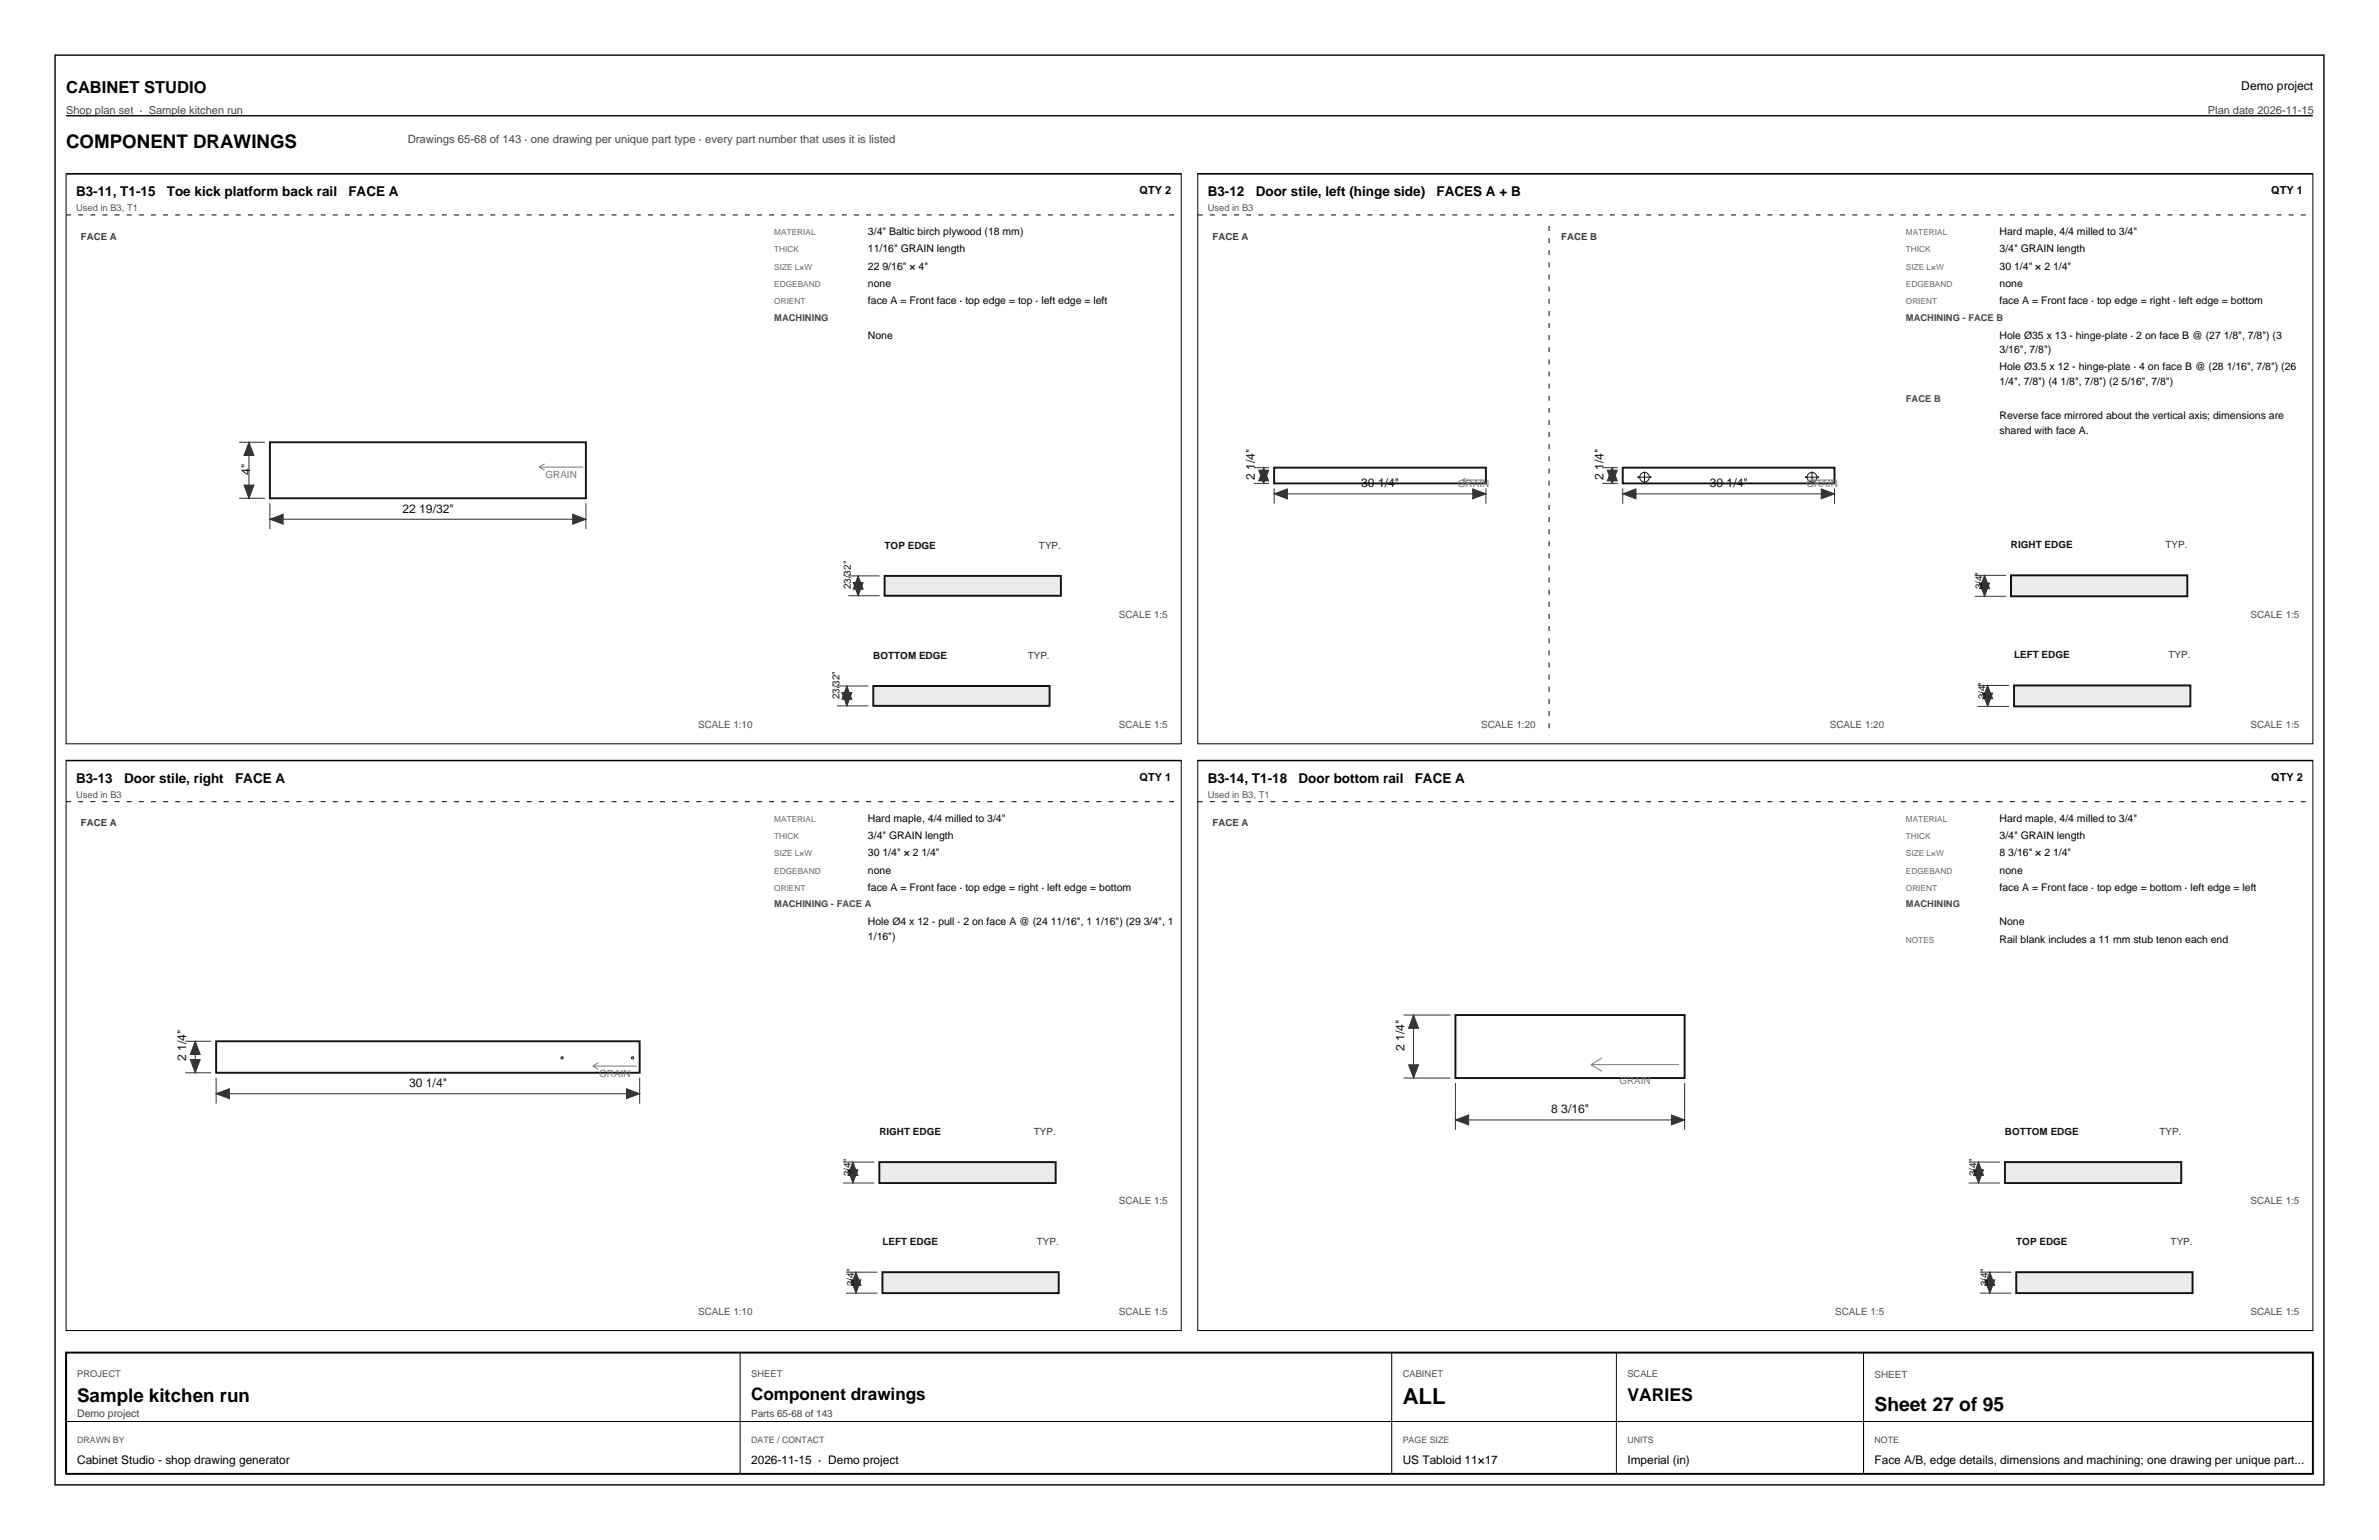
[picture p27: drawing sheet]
<svg xmlns="http://www.w3.org/2000/svg" width="432mm" height="279mm" viewBox="0 0 432 279" stroke-linecap="round" stroke-linejoin="round" font-family="sans-serif">
<defs><g id="words">
<text font-size="4" x="254.6" y="254.8">ALL</text>
<text font-size="3.5" x="340.2" y="256">Sheet 27 of 95</text>
<g font-size="3.4">
<text x="12" y="26.9">COMPONENT DRAWINGS</text>
<text x="14" y="254.3">Sample kitchen run</text>
</g>
<text font-size="3.2" x="295.4" y="254.1">VARIES</text>
<text font-size="3.1" x="136.3" y="254">Component drawings</text>
<text font-size="3" x="12" y="16.9">CABINET STUDIO</text>
<g font-size="2.5">
<text x="13.8" y="35.6">B3-11, T1-15</text>
<text x="30.3" y="35.6">Toe kick platform back rail</text>
<text x="63.2" y="35.6">FACE A</text>
<text x="219.2" y="35.6">B3-12</text>
<text x="227.9" y="35.6">Door stile, left (hinge side)</text>
<text x="260.7" y="35.6">FACES A + B</text>
<text x="13.8" y="142">B3-13</text>
<text x="22.5" y="142">Door stile, right</text>
<text x="42.7" y="142">FACE A</text>
<text x="219.2" y="142">B3-14, T1-18</text>
<text x="235.7" y="142">Door bottom rail</text>
<text x="256.8" y="142">FACE A</text>
</g>
<text font-size="2.2" x="406.8" y="16.3">Demo project</text>
<g font-size="2.2" fill="#111">
<text x="45.4" y="86.1" transform="rotate(-90 45.4 86.1)">4&quot;</text>
<text x="227.8" y="87" transform="rotate(-90 227.8 87)">2 1/4&quot;</text>
<text x="247.1" y="88.4">30 1/4&quot;</text>
<text x="291" y="87" transform="rotate(-90 291 87)">2 1/4&quot;</text>
<text x="310.3" y="88.4">30 1/4&quot;</text>
<text x="73" y="93">22 19/32&quot;</text>
<text x="255" y="190.6" transform="rotate(-90 255 190.6)">2 1/4&quot;</text>
<text x="33.8" y="192.5" transform="rotate(-90 33.8 192.5)">2 1/4&quot;</text>
<text x="74.2" y="197.2">30 1/4&quot;</text>
<text x="281.5" y="202">8 3/16&quot;</text>
</g>
<text font-size="2.1" fill="#464646" x="74" y="25.9">Drawings 65-68 of 143 · one drawing per unique part type · every part number that uses it is listed</text>
<g font-size="2.1">
<text x="14" y="265.6">Cabinet Studio - shop drawing generator</text>
<text x="136.3" y="265.6">2026-11-15 · Demo project</text>
<text x="254.6" y="265.6">US Tabloid 11×17</text>
<text x="295.4" y="265.6">Imperial (in)</text>
<text x="340.2" y="265.6">Face A/B, edge details, dimensions and machining; one drawing per unique part...</text>
</g>
<g font-size="2" fill="#464646">
<text x="12" y="20.7">Shop plan set · Sample kitchen run</text>
<text x="400.7" y="20.7">Plan date 2026-11-15</text>
</g>
<g font-size="2">
<text x="206.8" y="35.2">QTY 2</text>
<text x="412.2" y="35.2">QTY 1</text>
<text x="206.8" y="141.6">QTY 1</text>
<text x="412.2" y="141.6">QTY 2</text>
</g>
<g font-size="1.9">
<text x="157.5" y="42.6">3/4&quot; Baltic birch plywood (18 mm)</text>
<text x="157.5" y="45.8">11/16&quot; GRAIN length</text>
<text x="362.9" y="42.6">Hard maple, 4/4 milled to 3/4&quot;</text>
<text x="362.9" y="45.8">3/4&quot; GRAIN length</text>
<text x="157.5" y="48.9">22 9/16&quot; × 4&quot;</text>
<text x="157.5" y="52.1">none</text>
<text x="362.9" y="48.9">30 1/4&quot; × 2 1/4&quot;</text>
<text x="362.9" y="52.1">none</text>
<text x="157.5" y="55.2">face A = Front face · top edge = top · left edge = left</text>
<text x="362.9" y="55.2">face A = Front face · top edge = right · left edge = bottom</text>
<text x="157.5" y="61.4">None</text>
<text x="362.9" y="61.4">Hole Ø35 x 13 - hinge-plate · 2 on face B @ (27 1/8&quot;, 7/8&quot;) (3</text>
<text x="362.9" y="64.1">3/16&quot;, 7/8&quot;)</text>
<text x="362.9" y="67.2">Hole Ø3.5 x 12 - hinge-plate · 4 on face B @ (28 1/16&quot;, 7/8&quot;) (26</text>
<text x="362.9" y="69.9">1/4&quot;, 7/8&quot;) (4 1/8&quot;, 7/8&quot;) (2 5/16&quot;, 7/8&quot;)</text>
<text x="362.9" y="76.1">Reverse face mirrored about the vertical axis; dimensions are</text>
<text x="362.9" y="78.7">shared with face A.</text>
<text x="157.5" y="149.1">Hard maple, 4/4 milled to 3/4&quot;</text>
<text x="362.9" y="149.1">Hard maple, 4/4 milled to 3/4&quot;</text>
<text x="157.5" y="152.2">3/4&quot; GRAIN length</text>
<text x="157.5" y="155.4">30 1/4&quot; × 2 1/4&quot;</text>
<text x="362.9" y="152.2">3/4&quot; GRAIN length</text>
<text x="362.9" y="155.4">8 3/16&quot; × 2 1/4&quot;</text>
<text x="157.5" y="158.5">none</text>
<text x="157.5" y="161.7">face A = Front face · top edge = right · left edge = bottom</text>
<text x="362.9" y="158.5">none</text>
<text x="362.9" y="161.7">face A = Front face · top edge = bottom · left edge = left</text>
<text x="157.5" y="167.9">Hole Ø4 x 12 - pull · 2 on face A @ (24 11/16&quot;, 1 1/16&quot;) (29 3/4&quot;, 1</text>
<text x="362.9" y="167.9">None</text>
<text x="157.5" y="170.5">1/16&quot;)</text>
<text x="362.9" y="171">Rail blank includes a 11 mm stub tenon each end</text>
</g>
<text font-size="1.9" fill="#404040" x="14" y="257.1">Demo project</text>
<g font-size="1.8" fill="#3c3c3c">
<text x="14.7" y="43.5">FACE A</text>
<text x="220.1" y="43.5">FACE A</text>
<text x="283.4" y="43.5">FACE B</text>
<text x="14.7" y="149.9">FACE A</text>
<text x="220.1" y="149.9">FACE A</text>
</g>
<g font-size="1.8" fill="#777">
<text x="99" y="86.8">GRAIN</text>
<text x="264.6" y="88.4">GRAIN</text>
<text x="327.9" y="88.4">GRAIN</text>
<text x="108.8" y="195.4">GRAIN</text>
<text x="293.9" y="196.6">GRAIN</text>
</g>
<g font-size="1.8" fill="#111">
<text x="160.6" y="99.5">TOP EDGE</text>
<text x="365" y="99.4">RIGHT EDGE</text>
<text x="154.4" y="106.9" transform="rotate(-90 154.4 106.9)">23/32&quot;</text>
<text x="359.8" y="106.9" transform="rotate(-90 359.8 106.9)">3/4&quot;</text>
<text x="158.5" y="119.5">BOTTOM EDGE</text>
<text x="365.6" y="119.4">LEFT EDGE</text>
<text x="152.4" y="126.9" transform="rotate(-90 152.4 126.9)">23/32&quot;</text>
<text x="360.4" y="126.9" transform="rotate(-90 360.4 126.9)">3/4&quot;</text>
<text x="159.6" y="205.9">RIGHT EDGE</text>
<text x="363.9" y="205.9">BOTTOM EDGE</text>
<text x="154.4" y="213.4" transform="rotate(-90 154.4 213.4)">3/4&quot;</text>
<text x="358.8" y="213.4" transform="rotate(-90 358.8 213.4)">3/4&quot;</text>
<text x="160.2" y="225.8">LEFT EDGE</text>
<text x="366" y="225.8">TOP EDGE</text>
<text x="155" y="233.3" transform="rotate(-90 155 233.3)">3/4&quot;</text>
<text x="360.8" y="233.3" transform="rotate(-90 360.8 233.3)">3/4&quot;</text>
</g>
<g font-size="1.8" fill="#333">
<text x="188.6" y="99.5">TYP.</text>
<text x="393" y="99.4">TYP.</text>
<text x="186.5" y="119.5">TYP.</text>
<text x="393.6" y="119.4">TYP.</text>
<text x="187.6" y="205.9">TYP.</text>
<text x="391.9" y="205.9">TYP.</text>
<text x="188.2" y="225.8">TYP.</text>
<text x="394" y="225.8">TYP.</text>
</g>
<g font-size="1.8" fill="#505050">
<text x="203.1" y="112.1">SCALE 1:5</text>
<text x="408.5" y="112.1">SCALE 1:5</text>
<text x="126.7" y="132.1">SCALE 1:10</text>
<text x="203.1" y="132.1">SCALE 1:5</text>
<text x="268.8" y="132.1">SCALE 1:20</text>
<text x="332.1" y="132.1">SCALE 1:20</text>
<text x="408.5" y="132.1">SCALE 1:5</text>
<text x="203.1" y="218.5">SCALE 1:5</text>
<text x="408.5" y="218.5">SCALE 1:5</text>
<text x="126.7" y="238.5">SCALE 1:10</text>
<text x="203.1" y="238.5">SCALE 1:5</text>
<text x="333.1" y="238.5">SCALE 1:5</text>
<text x="408.5" y="238.5">SCALE 1:5</text>
<text x="340.2" y="249.9">SHEET</text>
</g>
<text font-size="1.8" fill="#404040" x="136.3" y="257">Parts 65-68 of 143</text>
<g font-size="1.7" fill="#555">
<text x="13.8" y="38.3">Used in B3, T1</text>
<text x="219.2" y="38.3">Used in B3</text>
<text x="13.8" y="144.8">Used in B3</text>
<text x="219.2" y="144.8">Used in B3, T1</text>
</g>
<g font-size="1.7" fill="#464646">
<text x="140.5" y="58.2">MACHINING</text>
<text x="345.9" y="58.2">MACHINING - FACE B</text>
<text x="345.9" y="72.8">FACE B</text>
<text x="140.5" y="164.6">MACHINING - FACE A</text>
<text x="345.9" y="164.6">MACHINING</text>
</g>
<g font-size="1.7" fill="#505050">
<text x="14" y="249.8">PROJECT</text>
<text x="136.3" y="249.8">SHEET</text>
<text x="254.6" y="249.8">CABINET</text>
<text x="295.4" y="249.8">SCALE</text>
</g>
<g font-size="1.6" fill="#505050">
<text x="14" y="261.9">DRAWN BY</text>
<text x="136.3" y="261.9">DATE / CONTACT</text>
<text x="254.6" y="261.9">PAGE SIZE</text>
<text x="295.4" y="261.9">UNITS</text>
<text x="340.2" y="261.9">NOTE</text>
</g>
<g font-size="1.5" fill="#696969">
<text x="140.5" y="42.6">MATERIAL</text>
<text x="140.5" y="45.8">THICK</text>
<text x="345.9" y="42.6">MATERIAL</text>
<text x="345.9" y="45.8">THICK</text>
<text x="140.5" y="48.9">SIZE L×W</text>
<text x="140.5" y="52.1">EDGEBAND</text>
<text x="345.9" y="48.9">SIZE L×W</text>
<text x="345.9" y="52.1">EDGEBAND</text>
<text x="140.5" y="55.2">ORIENT</text>
<text x="345.9" y="55.2">ORIENT</text>
<text x="140.5" y="149.1">MATERIAL</text>
<text x="345.9" y="149.1">MATERIAL</text>
<text x="140.5" y="152.2">THICK</text>
<text x="140.5" y="155.4">SIZE L×W</text>
<text x="345.9" y="152.2">THICK</text>
<text x="345.9" y="155.4">SIZE L×W</text>
<text x="140.5" y="158.5">EDGEBAND</text>
<text x="140.5" y="161.7">ORIENT</text>
<text x="345.9" y="158.5">EDGEBAND</text>
<text x="345.9" y="161.7">ORIENT</text>
<text x="345.9" y="171">NOTES</text>
</g>
</g></defs>
<path d="M10 10h411.8v259.4h-411.8zM12 21h407.8M12 31.5h202.4" fill="none" stroke="#000" stroke-width=".25"/>
<path d="M12 31.5h202.4v103.4h-202.4z" fill="none" stroke="#000" stroke-width=".18"/>
<path d="M12 39h202.4" fill="none" stroke="#000" stroke-width=".18" stroke-dasharray=".9 1.3" stroke-linecap="butt"/>
<path d="M49 80.2h57.3v10.2h-57.3z" fill="none" stroke="#121212" stroke-width=".35"/>
<path d="M97.8 84.7h8M97.8 84.7l1 .6M98.8 84.1l-1 .6" fill="none" stroke="#787878" stroke-width=".18"/>
<path d="M49 91.3v4.7M49 94.2h57.3M106.3 91.3v4.7" fill="none" stroke="#333" stroke-width=".18"/>
<path d="M49 94.2l2.4-.9v1.8z" fill="#333"/>
<path d="M49 94.2l2.4-.9v1.8z" fill="none" stroke="#333" stroke-width=".18"/>
<path d="M103.9 93.3l2.4 .9-2.4 .9z" fill="#333"/>
<path d="M43.4 90.4h4.7M43.4 80.2h4.7M45.2 80.2v10.2M103.9 93.3l2.4 .9-2.4 .9z" fill="none" stroke="#333" stroke-width=".18"/>
<path d="M44.3 88h1.8l-.9 2.4z" fill="#333"/>
<path d="M44.3 88h1.8l-.9 2.4z" fill="none" stroke="#333" stroke-width=".18"/>
<path d="M45.2 80.2l.9 2.4h-1.8z" fill="#333"/>
<path d="M45.2 80.2l.9 2.4h-1.8z" fill="none" stroke="#333" stroke-width=".18"/>
<path d="M160.6 104.5h32v3.6h-32z" fill="#edebe3"/>
<path d="M160.6 104.5h32v3.6h-32z" fill="none" stroke="#121212" stroke-width=".35"/>
<path d="M154 108.1h5.7M154 104.5h5.7M155.8 104.5v3.6" fill="none" stroke="#333" stroke-width=".18"/>
<path d="M154.9 105.7h1.8l-.9 2.4z" fill="#333"/>
<path d="M154.9 105.7h1.8l-.9 2.4z" fill="none" stroke="#333" stroke-width=".18"/>
<path d="M155.8 104.5l.9 2.4h-1.8z" fill="#333"/>
<path d="M155.8 104.5l.9 2.4h-1.8z" fill="none" stroke="#333" stroke-width=".18"/>
<path d="M158.5 124.5h32v3.6h-32z" fill="#edebe3"/>
<path d="M158.5 124.5h32v3.6h-32z" fill="none" stroke="#121212" stroke-width=".35"/>
<path d="M151.9 128.1h5.7M151.9 124.5h5.7M153.7 124.5v3.6" fill="none" stroke="#333" stroke-width=".18"/>
<path d="M152.8 125.7h1.8l-.9 2.4z" fill="#333"/>
<path d="M152.8 125.7h1.8l-.9 2.4z" fill="none" stroke="#333" stroke-width=".18"/>
<path d="M153.7 124.5l.9 2.4h-1.8z" fill="#333"/>
<path d="M231.3 88.6v2.8M231.3 89.6h38.4M269.7 88.6v2.8M153.7 124.5l.9 2.4h-1.8z" fill="none" stroke="#333" stroke-width=".18"/>
<path d="M217.4 31.5h202.4v103.4h-202.4z" fill="none" stroke="#000" stroke-width=".18"/>
<path d="M217.4 31.5h202.4" fill="none" stroke="#000" stroke-width=".25"/>
<path d="M217.4 39h202.4" fill="none" stroke="#000" stroke-width=".18" stroke-dasharray=".9 1.3" stroke-linecap="butt"/>
<path d="M231.3 84.8h38.4v2.9h-38.4z" fill="none" stroke="#121212" stroke-width=".35"/>
<path d="M265.5 87.1h4M265.5 87.1l.5 .3M266 86.8l-.5 .3" fill="none" stroke="#787878" stroke-width=".18"/>
<path d="M231.3 89.6l2.4-.9v1.8z" fill="#333"/>
<path d="M231.3 89.6l2.4-.9v1.8z" fill="none" stroke="#333" stroke-width=".18"/>
<path d="M267.3 88.7l2.4 .9-2.4 .9z" fill="#333"/>
<path d="M227.6 87.7h2.8M227.6 84.8h2.8M229.4 84.8v2.9M267.3 88.7l2.4 .9-2.4 .9z" fill="none" stroke="#333" stroke-width=".18"/>
<path d="M228.5 85.3h1.8l-.9 2.4z" fill="#333"/>
<path d="M228.5 85.3h1.8l-.9 2.4z" fill="none" stroke="#333" stroke-width=".18"/>
<path d="M229.4 84.8l.9 2.4h-1.8z" fill="#333"/>
<path d="M229.4 84.8l.9 2.4h-1.8z" fill="none" stroke="#333" stroke-width=".18"/>
<path d="M281.2 41v92.5" fill="none" stroke="#000" stroke-width=".18" stroke-dasharray=".9 1.3" stroke-linecap="butt"/>
<path d="M294.5 84.8h38.5v2.9h-38.5z" fill="none" stroke="#121212" stroke-width=".35"/>
<circle cx="298.5" cy="86.6" r=".88" fill="#fff" stroke="#121212" stroke-width=".18"/>
<path d="M297.5 86.6h2M298.5 87.6v-2" fill="none" stroke="#121212" stroke-width=".18" stroke-dasharray="3.2 1 .7 1" stroke-linecap="butt"/>
<g fill="none" stroke="#121212" stroke-width=".18">
<circle cx="297.4" cy="86.6" r=".09"/>
<circle cx="299.6" cy="86.6" r=".09"/>
</g>
<circle cx="328.9" cy="86.6" r=".88" fill="#fff" stroke="#121212" stroke-width=".18"/>
<path d="M327.9 86.6h2M328.9 87.6v-2" fill="none" stroke="#121212" stroke-width=".18" stroke-dasharray="3.2 1 .7 1" stroke-linecap="butt"/>
<g fill="none" stroke="#121212" stroke-width=".18">
<circle cx="327.8" cy="86.6" r=".09"/>
<circle cx="330" cy="86.6" r=".09"/>
</g>
<path d="M328.7 87.1h4M328.7 87.1l.5 .3M329.2 86.8l-.5 .3" fill="none" stroke="#787878" stroke-width=".18"/>
<path d="M294.5 88.6v2.8M294.5 89.6h38.5M333 88.6v2.8" fill="none" stroke="#333" stroke-width=".18"/>
<path d="M294.5 89.6l2.4-.9v1.8z" fill="#333"/>
<path d="M294.5 89.6l2.4-.9v1.8z" fill="none" stroke="#333" stroke-width=".18"/>
<path d="M330.6 88.7l2.4 .9-2.4 .9z" fill="#333"/>
<path d="M290.8 87.7h2.8M290.8 84.8h2.8M292.6 84.8v2.9M330.6 88.7l2.4 .9-2.4 .9z" fill="none" stroke="#333" stroke-width=".18"/>
<path d="M291.7 85.3h1.8l-.9 2.4z" fill="#333"/>
<path d="M291.7 85.3h1.8l-.9 2.4z" fill="none" stroke="#333" stroke-width=".18"/>
<path d="M292.6 84.8l.9 2.4h-1.8z" fill="#333"/>
<path d="M292.6 84.8l.9 2.4h-1.8z" fill="none" stroke="#333" stroke-width=".18"/>
<path d="M365 104.4h32v3.8h-32z" fill="#edebe3"/>
<path d="M365 104.4h32v3.8h-32z" fill="none" stroke="#121212" stroke-width=".35"/>
<path d="M358.4 108.2h5.7M358.4 104.4h5.7M360.2 104.4v3.8" fill="none" stroke="#333" stroke-width=".18"/>
<path d="M359.3 105.8h1.8l-.9 2.4z" fill="#333"/>
<path d="M359.3 105.8h1.8l-.9 2.4z" fill="none" stroke="#333" stroke-width=".18"/>
<path d="M360.2 104.4l.9 2.4h-1.8z" fill="#333"/>
<path d="M360.2 104.4l.9 2.4h-1.8z" fill="none" stroke="#333" stroke-width=".18"/>
<path d="M365.6 124.4h32v3.8h-32z" fill="#edebe3"/>
<path d="M365.6 124.4h32v3.8h-32z" fill="none" stroke="#121212" stroke-width=".35"/>
<path d="M359 128.2h5.7M359 124.4h5.7M360.8 124.4v3.8" fill="none" stroke="#333" stroke-width=".18"/>
<path d="M359.9 125.8h1.8l-.9 2.4z" fill="#333"/>
<path d="M359.9 125.8h1.8l-.9 2.4z" fill="none" stroke="#333" stroke-width=".18"/>
<path d="M360.8 124.4l.9 2.4h-1.8z" fill="#333"/>
<path d="M360.8 124.4l.9 2.4h-1.8zM39.2 195.5v4.7M39.2 198.4h76.9M116.1 195.5v4.7" fill="none" stroke="#333" stroke-width=".18"/>
<path d="M12 137.9h202.4v103.5h-202.4z" fill="none" stroke="#000" stroke-width=".18"/>
<path d="M12 138h202.4" fill="none" stroke="#000" stroke-width=".25"/>
<path d="M12 145.5h202.4" fill="none" stroke="#000" stroke-width=".18" stroke-dasharray=".9 1.3" stroke-linecap="butt"/>
<path d="M39.2 188.9h76.9v5.7h-76.9z" fill="none" stroke="#121212" stroke-width=".35"/>
<g fill="none" stroke="#121212" stroke-width=".18">
<circle cx="102" cy="191.9" r=".2"/>
<circle cx="114.8" cy="191.9" r=".2"/>
</g>
<path d="M107.6 193.4h8M107.6 193.4l1 .6M108.6 192.8l-1 .6" fill="none" stroke="#787878" stroke-width=".18"/>
<path d="M39.2 198.4l2.4-.9v1.8z" fill="#333"/>
<path d="M39.2 198.4l2.4-.9v1.8z" fill="none" stroke="#333" stroke-width=".18"/>
<path d="M113.7 197.5l2.4 .9-2.4 .9z" fill="#333"/>
<path d="M33.6 194.6h4.7M33.6 188.9h4.7M35.4 188.9v5.7M113.7 197.5l2.4 .9-2.4 .9z" fill="none" stroke="#333" stroke-width=".18"/>
<path d="M34.5 192.2h1.8l-.9 2.4z" fill="#333"/>
<path d="M34.5 192.2h1.8l-.9 2.4z" fill="none" stroke="#333" stroke-width=".18"/>
<path d="M35.4 188.9l.9 2.4h-1.8z" fill="#333"/>
<path d="M35.4 188.9l.9 2.4h-1.8z" fill="none" stroke="#333" stroke-width=".18"/>
<path d="M159.6 210.8h32v3.8h-32z" fill="#edebe3"/>
<path d="M159.6 210.8h32v3.8h-32z" fill="none" stroke="#121212" stroke-width=".35"/>
<path d="M153 214.6h5.7M153 210.8h5.7M154.8 210.8v3.8" fill="none" stroke="#333" stroke-width=".18"/>
<path d="M153.9 212.2h1.8l-.9 2.4z" fill="#333"/>
<path d="M153.9 212.2h1.8l-.9 2.4z" fill="none" stroke="#333" stroke-width=".18"/>
<path d="M154.8 210.8l.9 2.4h-1.8z" fill="#333"/>
<path d="M154.8 210.8l.9 2.4h-1.8z" fill="none" stroke="#333" stroke-width=".18"/>
<path d="M160.2 230.8h32v3.8h-32z" fill="#edebe3"/>
<path d="M160.2 230.8h32v3.8h-32z" fill="none" stroke="#121212" stroke-width=".35"/>
<path d="M153.6 234.6h5.7M153.6 230.8h5.7M155.4 230.8v3.8" fill="none" stroke="#333" stroke-width=".18"/>
<path d="M154.5 232.2h1.8l-.9 2.4z" fill="#333"/>
<path d="M154.5 232.2h1.8l-.9 2.4z" fill="none" stroke="#333" stroke-width=".18"/>
<path d="M155.4 230.8l.9 2.4h-1.8z" fill="#333"/>
<path d="M264.2 196.5v8.5M305.8 196.5v8.5M264.2 203.2h41.6M155.4 230.8l.9 2.4h-1.8z" fill="none" stroke="#333" stroke-width=".18"/>
<path d="M217.4 137.9h202.4v103.5h-202.4z" fill="none" stroke="#000" stroke-width=".18"/>
<path d="M217.4 138h202.4" fill="none" stroke="#000" stroke-width=".25"/>
<path d="M217.4 145.5h202.4" fill="none" stroke="#000" stroke-width=".18" stroke-dasharray=".9 1.3" stroke-linecap="butt"/>
<path d="M264.2 184.2h41.6v11.4h-41.6z" fill="none" stroke="#121212" stroke-width=".35"/>
<path d="M288.8 193.2h16M288.8 193.2l2 1.2M290.8 192l-2 1.2" fill="none" stroke="#787878" stroke-width=".18"/>
<path d="M264.2 203.2l2.4-.9v1.8z" fill="#333"/>
<path d="M264.2 203.2l2.4-.9v1.8z" fill="none" stroke="#333" stroke-width=".18"/>
<path d="M303.4 202.3l2.4 .9-2.4 .9z" fill="#333"/>
<path d="M254.8 195.6h8.5M254.8 184.2h8.5M256.6 184.2v11.4M303.4 202.3l2.4 .9-2.4 .9z" fill="none" stroke="#333" stroke-width=".18"/>
<path d="M255.7 193.2h1.8l-.9 2.4z" fill="#333"/>
<path d="M255.7 193.2h1.8l-.9 2.4z" fill="none" stroke="#333" stroke-width=".18"/>
<path d="M256.6 184.2l.9 2.4h-1.8z" fill="#333"/>
<path d="M256.6 184.2l.9 2.4h-1.8z" fill="none" stroke="#333" stroke-width=".18"/>
<path d="M363.9 210.8h32v3.8h-32z" fill="#edebe3"/>
<path d="M363.9 210.8h32v3.8h-32z" fill="none" stroke="#121212" stroke-width=".35"/>
<path d="M357.3 214.6h5.7M357.3 210.8h5.7M359.1 210.8v3.8" fill="none" stroke="#333" stroke-width=".18"/>
<path d="M358.2 212.2h1.8l-.9 2.4z" fill="#333"/>
<path d="M358.2 212.2h1.8l-.9 2.4z" fill="none" stroke="#333" stroke-width=".18"/>
<path d="M359.1 210.8l.9 2.4h-1.8z" fill="#333"/>
<path d="M359.1 210.8l.9 2.4h-1.8z" fill="none" stroke="#333" stroke-width=".18"/>
<path d="M366 230.8h32v3.8h-32z" fill="#edebe3"/>
<path d="M366 230.8h32v3.8h-32z" fill="none" stroke="#121212" stroke-width=".35"/>
<path d="M359.4 234.6h5.7M359.4 230.8h5.7M361.2 230.8v3.8" fill="none" stroke="#333" stroke-width=".18"/>
<path d="M360.3 232.2h1.8l-.9 2.4z" fill="#333"/>
<path d="M360.3 232.2h1.8l-.9 2.4z" fill="none" stroke="#333" stroke-width=".18"/>
<path d="M361.2 230.8l.9 2.4h-1.8z" fill="#333"/>
<path d="M361.2 230.8l.9 2.4h-1.8z" fill="none" stroke="#333" stroke-width=".18"/>
<path d="M12 245.4h407.8v22h-407.8z" fill="none" stroke="#000" stroke-width=".35"/>
<path d="M12 245.4v22M12 257.9h407.8M134.3 245.4v22M252.6 245.4v22M293.4 245.4v22M338.2 245.4v22" fill="none" stroke="#000" stroke-width=".18"/>
<use href="#words"/>
</svg>
